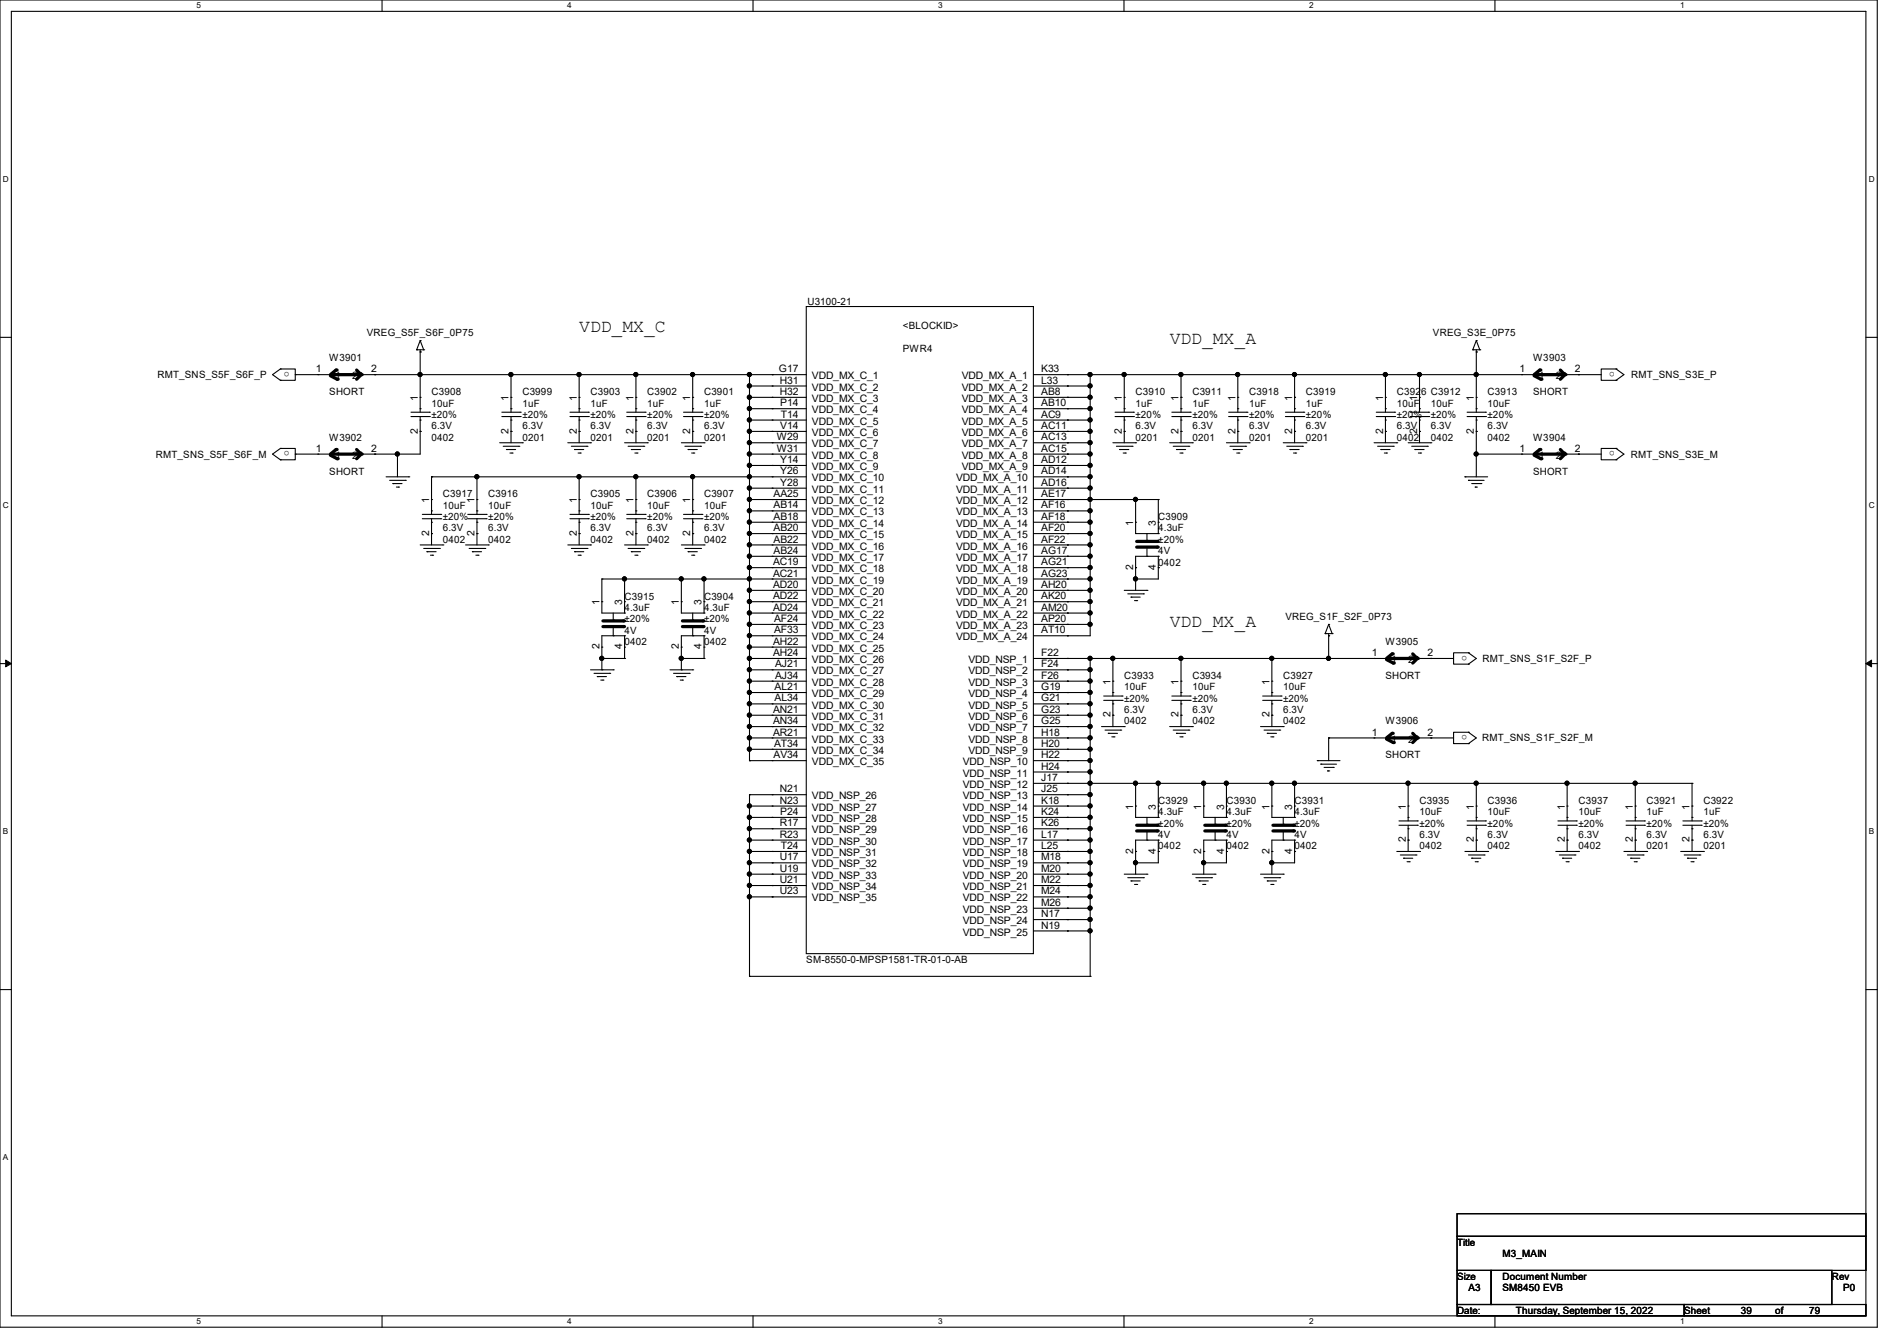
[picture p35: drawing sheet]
<svg xmlns="http://www.w3.org/2000/svg" width="297mm" height="210mm" viewBox="0 0 297 210" stroke-linecap="round" stroke-linejoin="round" font-family="sans-serif">
<defs><g id="words">
<g font-size="2.8">
<text x="90.7" y="52">VDD_MX_C</text>
<text x="183.1" y="53.8">VDD_MX_A</text>
<text x="183.1" y="98.3">VDD_MX_A</text>
</g>
<g font-size="1.6">
<text x="126.4" y="47.8">U3100-21</text>
<text x="57.4" y="52.7">VREG_S5F_S6F_0P75</text>
<text x="141.3" y="51.6">&lt;BLOCKID&gt;</text>
<text x="224.4" y="52.7">VREG_S3E_0P75</text>
<text x="24.6" y="59.2">RMT_SNS_S5F_S6F_P</text>
<text x="45.3" y="58.3" transform="rotate(-180 45.3 58.3)">o</text>
<text x="49.4" y="58.3">1</text>
<text x="51.6" y="56.6">W3901</text>
<text x="52.5" y="59.4">1</text>
<text x="55.1" y="59.4">2</text>
<text x="58.1" y="58.3">2</text>
<text x="122" y="58.3">G17</text>
<text x="127.1" y="59.4">VDD_MX_C_1</text>
<text x="141.3" y="55.1">PWR4</text>
<text x="150.6" y="59.4">VDD_MX_A_1</text>
<text x="163" y="58.3">K33</text>
<text x="237.9" y="58.3">1</text>
<text x="240" y="56.6">W3903</text>
<text x="240.9" y="59.4">1</text>
<text x="243.6" y="59.4">2</text>
<text x="246.6" y="58.3">2</text>
<text x="252.8" y="58.3" transform="rotate(-180 252.8 58.3)">o</text>
<text x="255.4" y="59.2">RMT_SNS_S3E_P</text>
<text x="51.6" y="61.9">SHORT</text>
<text x="65.4" y="62.8" transform="rotate(-90 65.4 62.8)">1</text>
<text x="67.6" y="61.9">C3908</text>
<text x="67.6" y="63.7">10uF</text>
<text x="67.6" y="65.5">±20%</text>
<text x="79.6" y="62.8" transform="rotate(-90 79.6 62.8)">1</text>
<text x="81.8" y="61.9">C3999</text>
<text x="81.8" y="63.7">1uF</text>
<text x="81.8" y="65.5">±20%</text>
<text x="90.3" y="62.8" transform="rotate(-90 90.3 62.8)">1</text>
<text x="92.5" y="61.9">C3903</text>
<text x="92.5" y="63.7">1uF</text>
<text x="92.5" y="65.5">±20%</text>
<text x="99.2" y="62.8" transform="rotate(-90 99.2 62.8)">1</text>
<text x="101.3" y="61.9">C3902</text>
<text x="101.3" y="63.7">1uF</text>
<text x="101.3" y="65.5">±20%</text>
<text x="108.1" y="62.8" transform="rotate(-90 108.1 62.8)">1</text>
<text x="110.2" y="61.9">C3901</text>
<text x="110.2" y="63.7">1uF</text>
<text x="110.2" y="65.5">±20%</text>
<text x="122.1" y="60.1">H31</text>
<text x="122.1" y="61.9">H32</text>
<text x="122.2" y="63.6">P14</text>
<text x="122.3" y="65.4">T14</text>
<text x="127.1" y="61.2">VDD_MX_C_2</text>
<text x="127.1" y="63">VDD_MX_C_3</text>
<text x="127.1" y="64.7">VDD_MX_C_4</text>
<text x="150.6" y="61.2">VDD_MX_A_2</text>
<text x="150.6" y="63">VDD_MX_A_3</text>
<text x="150.6" y="64.7">VDD_MX_A_4</text>
<text x="163" y="60.1">L33</text>
<text x="163" y="61.9">AB8</text>
<text x="163" y="63.6">AB10</text>
<text x="163" y="65.4">AC9</text>
<text x="175.6" y="62.8" transform="rotate(-90 175.6 62.8)">1</text>
<text x="177.8" y="61.9">C3910</text>
<text x="177.8" y="63.7">1uF</text>
<text x="177.8" y="65.5">±20%</text>
<text x="184.5" y="62.8" transform="rotate(-90 184.5 62.8)">1</text>
<text x="186.7" y="61.9">C3911</text>
<text x="186.7" y="63.7">1uF</text>
<text x="186.7" y="65.5">±20%</text>
<text x="193.4" y="62.8" transform="rotate(-90 193.4 62.8)">1</text>
<text x="195.6" y="61.9">C3918</text>
<text x="195.6" y="63.7">1uF</text>
<text x="195.6" y="65.5">±20%</text>
<text x="202.3" y="62.8" transform="rotate(-90 202.3 62.8)">1</text>
<text x="204.5" y="61.9">C3919</text>
<text x="204.5" y="63.7">1uF</text>
<text x="204.5" y="65.5">±20%</text>
<text x="216.5" y="62.8" transform="rotate(-90 216.5 62.8)">1</text>
<text x="218.7" y="61.9">C3926 C3912</text>
<text x="218.7" y="63.7">10uF</text>
<text x="218.7" y="65.5">±20%</text>
<text x="221.9" y="62.8" transform="rotate(-90 221.9 62.8)">1</text>
<text x="224" y="63.7">10uF</text>
<text x="224" y="65.5">±20%</text>
<text x="230.8" y="62.8" transform="rotate(-90 230.8 62.8)">1</text>
<text x="232.9" y="61.9">C3913</text>
<text x="232.9" y="63.7">10uF</text>
<text x="232.9" y="65.5">±20%</text>
<text x="240" y="61.9">SHORT</text>
<text x="24.4" y="71.7">RMT_SNS_S5F_S6F_M</text>
<text x="45.3" y="70.7" transform="rotate(-180 45.3 70.7)">o</text>
<text x="49.4" y="70.7">1</text>
<text x="51.6" y="69">W3902</text>
<text x="52.5" y="71.8">1</text>
<text x="55.1" y="71.8">2</text>
<text x="58.1" y="70.7">2</text>
<text x="65.4" y="67.9" transform="rotate(-90 65.4 67.9)">2</text>
<text x="67.6" y="69">0402</text>
<text x="67.6" y="67.2">6.3V</text>
<text x="79.6" y="67.9" transform="rotate(-90 79.6 67.9)">2</text>
<text x="81.8" y="69">0201</text>
<text x="81.8" y="67.2">6.3V</text>
<text x="90.3" y="67.9" transform="rotate(-90 90.3 67.9)">2</text>
<text x="92.5" y="69">0201</text>
<text x="92.5" y="67.2">6.3V</text>
<text x="99.2" y="67.9" transform="rotate(-90 99.2 67.9)">2</text>
<text x="101.3" y="69">0201</text>
<text x="101.3" y="67.2">6.3V</text>
<text x="108.1" y="67.9" transform="rotate(-90 108.1 67.9)">2</text>
<text x="110.2" y="69">0201</text>
<text x="110.2" y="67.2">6.3V</text>
<text x="121.6" y="69">W29</text>
<text x="121.6" y="70.7">W31</text>
<text x="122.2" y="67.2">V14</text>
<text x="127.1" y="66.5">VDD_MX_C_5</text>
<text x="127.1" y="68.3">VDD_MX_C_6</text>
<text x="127.1" y="70.1">VDD_MX_C_7</text>
<text x="127.1" y="71.8">VDD_MX_C_8</text>
<text x="150.6" y="66.5">VDD_MX_A_5</text>
<text x="150.6" y="68.3">VDD_MX_A_6</text>
<text x="150.6" y="70.1">VDD_MX_A_7</text>
<text x="150.6" y="71.8">VDD_MX_A_8</text>
<text x="163" y="67.2">AC11</text>
<text x="163" y="69">AC13</text>
<text x="163" y="70.7">AC15</text>
<text x="175.6" y="67.9" transform="rotate(-90 175.6 67.9)">2</text>
<text x="177.8" y="69">0201</text>
<text x="177.8" y="67.2">6.3V</text>
<text x="184.5" y="67.9" transform="rotate(-90 184.5 67.9)">2</text>
<text x="186.7" y="69">0201</text>
<text x="186.7" y="67.2">6.3V</text>
<text x="193.4" y="67.9" transform="rotate(-90 193.4 67.9)">2</text>
<text x="195.6" y="69">0201</text>
<text x="195.6" y="67.2">6.3V</text>
<text x="202.3" y="67.9" transform="rotate(-90 202.3 67.9)">2</text>
<text x="204.5" y="69">0201</text>
<text x="204.5" y="67.2">6.3V</text>
<text x="216.5" y="67.9" transform="rotate(-90 216.5 67.9)">2</text>
<text x="218.7" y="69">0402</text>
<text x="218.7" y="67.2">6.3V</text>
<text x="221.9" y="67.9" transform="rotate(-90 221.9 67.9)">2</text>
<text x="224" y="69">0402</text>
<text x="224" y="67.2">6.3V</text>
<text x="230.8" y="67.9" transform="rotate(-90 230.8 67.9)">2</text>
<text x="232.9" y="69">0402</text>
<text x="232.9" y="67.2">6.3V</text>
<text x="237.9" y="70.7">1</text>
<text x="240" y="69">W3904</text>
<text x="240.9" y="71.8">1</text>
<text x="243.6" y="71.8">2</text>
<text x="246.6" y="70.7">2</text>
<text x="252.8" y="70.7" transform="rotate(-180 252.8 70.7)">o</text>
<text x="255.3" y="71.7">RMT_SNS_S3E_M</text>
<text x="51.6" y="74.3">SHORT</text>
<text x="69.3" y="77.9">C3917</text>
<text x="76.5" y="77.9">C3916</text>
<text x="92.5" y="77.9">C3905</text>
<text x="101.3" y="77.9">C3906</text>
<text x="110.2" y="77.9">C3907</text>
<text x="121.1" y="77.9">AA25</text>
<text x="122.2" y="74.3">Y26</text>
<text x="122.2" y="76.1">Y28</text>
<text x="122.2" y="72.5">Y14</text>
<text x="127.1" y="75.4">VDD_MX_C_10</text>
<text x="127.1" y="77.2">VDD_MX_C_11</text>
<text x="127.1" y="73.6">VDD_MX_C_9</text>
<text x="149.7" y="75.4">VDD_MX_A_10</text>
<text x="149.7" y="77.2">VDD_MX_A_11</text>
<text x="150.6" y="73.6">VDD_MX_A_9</text>
<text x="163" y="74.3">AD14</text>
<text x="163" y="76.1">AD16</text>
<text x="163" y="77.9">AE17</text>
<text x="163" y="72.5">AD12</text>
<text x="240" y="74.3">SHORT</text>
<text x="67.2" y="83.9" transform="rotate(-90 67.2 83.9)">2</text>
<text x="67.2" y="78.8" transform="rotate(-90 67.2 78.8)">1</text>
<text x="69.3" y="79.7">10uF</text>
<text x="69.3" y="83.2">6.3V</text>
<text x="69.3" y="81.5">±20%</text>
<text x="74.3" y="83.9" transform="rotate(-90 74.3 83.9)">2</text>
<text x="74.3" y="78.8" transform="rotate(-90 74.3 78.8)">1</text>
<text x="76.5" y="79.7">10uF</text>
<text x="76.5" y="83.2">6.3V</text>
<text x="76.5" y="81.5">±20%</text>
<text x="90.3" y="83.9" transform="rotate(-90 90.3 83.9)">2</text>
<text x="90.3" y="78.8" transform="rotate(-90 90.3 78.8)">1</text>
<text x="92.5" y="79.7">10uF</text>
<text x="92.5" y="83.2">6.3V</text>
<text x="92.5" y="81.5">±20%</text>
<text x="99.2" y="83.9" transform="rotate(-90 99.2 83.9)">2</text>
<text x="99.2" y="78.8" transform="rotate(-90 99.2 78.8)">1</text>
<text x="101.3" y="79.7">10uF</text>
<text x="101.3" y="83.2">6.3V</text>
<text x="101.3" y="81.5">±20%</text>
<text x="108.1" y="83.9" transform="rotate(-90 108.1 83.9)">2</text>
<text x="108.1" y="78.8" transform="rotate(-90 108.1 78.8)">1</text>
<text x="110.2" y="79.7">10uF</text>
<text x="110.2" y="83.2">6.3V</text>
<text x="110.2" y="81.5">±20%</text>
<text x="121.1" y="79.6">AB14</text>
<text x="121.1" y="81.4">AB18</text>
<text x="121.1" y="83.2">AB20</text>
<text x="127.1" y="79">VDD_MX_C_12</text>
<text x="127.1" y="80.7">VDD_MX_C_13</text>
<text x="127.1" y="82.5">VDD_MX_C_14</text>
<text x="149.7" y="79">VDD_MX_A_12</text>
<text x="149.7" y="80.7">VDD_MX_A_13</text>
<text x="149.7" y="82.5">VDD_MX_A_14</text>
<text x="163" y="79.6">AF16</text>
<text x="163" y="81.4">AF18</text>
<text x="163" y="83.2">AF20</text>
<text x="177.4" y="82.3" transform="rotate(-90 177.4 82.3)">1</text>
<text x="181" y="82.3" transform="rotate(-90 181 82.3)">3</text>
<text x="181.4" y="81.5">C3909</text>
<text x="181.4" y="83.2">4.3uF</text>
<text x="69.3" y="85">0402</text>
<text x="76.5" y="85">0402</text>
<text x="92.5" y="85">0402</text>
<text x="101.3" y="85">0402</text>
<text x="110.2" y="85">0402</text>
<text x="121" y="88.5">AC19</text>
<text x="121.1" y="85">AB22</text>
<text x="121.1" y="86.7">AB24</text>
<text x="127.1" y="84.3">VDD_MX_C_15</text>
<text x="127.1" y="86.1">VDD_MX_C_16</text>
<text x="127.1" y="87.8">VDD_MX_C_17</text>
<text x="127.1" y="89.6">VDD_MX_C_18</text>
<text x="149.7" y="84.3">VDD_MX_A_15</text>
<text x="149.7" y="86.1">VDD_MX_A_16</text>
<text x="149.7" y="87.8">VDD_MX_A_17</text>
<text x="149.7" y="89.6">VDD_MX_A_18</text>
<text x="163" y="85">AF22</text>
<text x="163" y="86.7">AG17</text>
<text x="163" y="88.5">AG21</text>
<text x="177.4" y="89.2" transform="rotate(-90 177.4 89.2)">2</text>
<text x="181" y="89.2" transform="rotate(-90 181 89.2)">4</text>
<text x="181.4" y="88.6">0402</text>
<text x="181.4" y="86.8">4V</text>
<text x="181.4" y="85">±20%</text>
<text x="93.9" y="94.8" transform="rotate(-90 93.9 94.8)">1</text>
<text x="97.4" y="94.8" transform="rotate(-90 97.4 94.8)">3</text>
<text x="97.8" y="93.9">C3915</text>
<text x="97.8" y="95.7">4.3uF</text>
<text x="106.3" y="94.8" transform="rotate(-90 106.3 94.8)">1</text>
<text x="109.9" y="94.8" transform="rotate(-90 109.9 94.8)">3</text>
<text x="110.2" y="93.9">C3904</text>
<text x="110.2" y="95.7">4.3uF</text>
<text x="121" y="90.3">AC21</text>
<text x="121" y="92.1">AD20</text>
<text x="121" y="93.9">AD22</text>
<text x="121" y="95.6">AD24</text>
<text x="127.1" y="91.4">VDD_MX_C_19</text>
<text x="127.1" y="93.2">VDD_MX_C_20</text>
<text x="127.1" y="95">VDD_MX_C_21</text>
<text x="149.7" y="91.4">VDD_MX_A_19</text>
<text x="149.7" y="93.2">VDD_MX_A_20</text>
<text x="149.7" y="95">VDD_MX_A_21</text>
<text x="163" y="90.3">AG23</text>
<text x="163" y="92.1">AH20</text>
<text x="163" y="93.9">AK20</text>
<text x="163" y="95.6">AM20</text>
<text x="93.9" y="101.7" transform="rotate(-90 93.9 101.7)">2</text>
<text x="97.4" y="101.7" transform="rotate(-90 97.4 101.7)">4</text>
<text x="97.8" y="101">0402</text>
<text x="97.8" y="99.2">4V</text>
<text x="97.8" y="97.5">±20%</text>
<text x="106.3" y="101.7" transform="rotate(-90 106.3 101.7)">2</text>
<text x="109.9" y="101.7" transform="rotate(-90 109.9 101.7)">4</text>
<text x="110.2" y="101">0402</text>
<text x="110.2" y="99.2">4V</text>
<text x="110.2" y="97.5">±20%</text>
<text x="121" y="101">AH22</text>
<text x="121.2" y="97.4">AF24</text>
<text x="121.2" y="99.2">AF33</text>
<text x="127.1" y="96.7">VDD_MX_C_22</text>
<text x="127.1" y="98.5">VDD_MX_C_23</text>
<text x="127.1" y="100.3">VDD_MX_C_24</text>
<text x="149.7" y="96.7">VDD_MX_A_22</text>
<text x="149.7" y="98.5">VDD_MX_A_23</text>
<text x="149.7" y="100.3">VDD_MX_A_24</text>
<text x="163" y="97.4">AP20</text>
<text x="163" y="99.2">AT10</text>
<text x="201.2" y="97.1">VREG_S1F_S2F_0P73</text>
<text x="216.9" y="101">W3905</text>
<text x="121" y="102.7">AH24</text>
<text x="121.4" y="104.5">AJ21</text>
<text x="121.4" y="106.3">AJ34</text>
<text x="127.1" y="102.1">VDD_MX_C_25</text>
<text x="127.1" y="103.8">VDD_MX_C_26</text>
<text x="127.1" y="105.6">VDD_MX_C_27</text>
<text x="127.1" y="107.4">VDD_MX_C_28</text>
<text x="151.6" y="103.8">VDD_NSP_1</text>
<text x="151.6" y="105.6">VDD_NSP_2</text>
<text x="151.6" y="107.4">VDD_NSP_3</text>
<text x="163" y="102.7">F22</text>
<text x="163" y="104.5">F24</text>
<text x="163" y="106.3">F26</text>
<text x="173.9" y="107.2" transform="rotate(-90 173.9 107.2)">1</text>
<text x="176" y="106.3">C3933</text>
<text x="184.5" y="107.2" transform="rotate(-90 184.5 107.2)">1</text>
<text x="186.7" y="106.3">C3934</text>
<text x="198.8" y="107.2" transform="rotate(-90 198.8 107.2)">1</text>
<text x="200.9" y="106.3">C3927</text>
<text x="214.8" y="102.7">1</text>
<text x="216.9" y="106.3">SHORT</text>
<text x="217.8" y="103.8">1</text>
<text x="220.5" y="103.8">2</text>
<text x="223.5" y="102.7">2</text>
<text x="229.7" y="102.7" transform="rotate(-180 229.7 102.7)">o</text>
<text x="232.1" y="103.7">RMT_SNS_S1F_S2F_P</text>
<text x="121" y="111.6">AN21</text>
<text x="121" y="113.4">AN34</text>
<text x="121.3" y="108.1">AL21</text>
<text x="121.3" y="109.9">AL34</text>
<text x="127.1" y="109.2">VDD_MX_C_29</text>
<text x="127.1" y="111">VDD_MX_C_30</text>
<text x="127.1" y="112.7">VDD_MX_C_31</text>
<text x="151.6" y="109.2">VDD_NSP_4</text>
<text x="151.6" y="111">VDD_NSP_5</text>
<text x="151.6" y="112.7">VDD_NSP_6</text>
<text x="163" y="108.1">G19</text>
<text x="163" y="109.9">G21</text>
<text x="163" y="111.6">G23</text>
<text x="163" y="113.4">G25</text>
<text x="173.9" y="112.3" transform="rotate(-90 173.9 112.3)">2</text>
<text x="176" y="108.1">10uF</text>
<text x="176" y="113.5">0402</text>
<text x="176" y="111.7">6.3V</text>
<text x="176" y="109.9">±20%</text>
<text x="184.5" y="112.3" transform="rotate(-90 184.5 112.3)">2</text>
<text x="186.7" y="108.1">10uF</text>
<text x="186.7" y="113.5">0402</text>
<text x="186.7" y="111.7">6.3V</text>
<text x="186.7" y="109.9">±20%</text>
<text x="198.8" y="112.3" transform="rotate(-90 198.8 112.3)">2</text>
<text x="200.9" y="108.1">10uF</text>
<text x="200.9" y="113.5">0402</text>
<text x="200.9" y="111.7">6.3V</text>
<text x="200.9" y="109.9">±20%</text>
<text x="216.9" y="113.5">W3906</text>
<text x="121" y="115.2">AR21</text>
<text x="121.1" y="118.7">AV34</text>
<text x="121.2" y="117">AT34</text>
<text x="127.1" y="114.5">VDD_MX_C_32</text>
<text x="127.1" y="116.3">VDD_MX_C_33</text>
<text x="127.1" y="118.1">VDD_MX_C_34</text>
<text x="127.1" y="119.8">VDD_MX_C_35</text>
<text x="150.7" y="119.8">VDD_NSP_10</text>
<text x="151.6" y="114.5">VDD_NSP_7</text>
<text x="151.6" y="116.3">VDD_NSP_8</text>
<text x="151.6" y="118.1">VDD_NSP_9</text>
<text x="163" y="118.7">H22</text>
<text x="163" y="115.2">H18</text>
<text x="163" y="117">H20</text>
<text x="214.8" y="115.2">1</text>
<text x="216.9" y="118.8">SHORT</text>
<text x="217.8" y="116.3">1</text>
<text x="220.5" y="116.3">2</text>
<text x="223.5" y="115.2">2</text>
<text x="229.7" y="115.1" transform="rotate(-180 229.7 115.1)">o</text>
<text x="232.1" y="116.1">RMT_SNS_S1F_S2F_M</text>
<text x="122.1" y="124.1">N21</text>
<text x="122.1" y="125.9">N23</text>
<text x="127.1" y="125.2">VDD_NSP_26</text>
<text x="150.7" y="121.6">VDD_NSP_11</text>
<text x="150.7" y="123.4">VDD_NSP_12</text>
<text x="150.7" y="125.2">VDD_NSP_13</text>
<text x="163" y="120.5">H24</text>
<text x="163" y="122.3">J17</text>
<text x="163" y="124.1">J25</text>
<text x="163" y="125.9">K18</text>
<text x="181.4" y="125.9">C3929</text>
<text x="192" y="125.9">C3930</text>
<text x="202.7" y="125.9">C3931</text>
<text x="222.2" y="125.9">C3935</text>
<text x="232.9" y="125.9">C3936</text>
<text x="247.1" y="125.9">C3937</text>
<text x="257.8" y="125.9">C3921</text>
<text x="266.7" y="125.9">C3922</text>
<text x="122.1" y="129.4">R17</text>
<text x="122.1" y="131.2">R23</text>
<text x="122.2" y="127.6">P24</text>
<text x="127.1" y="127">VDD_NSP_27</text>
<text x="127.1" y="128.7">VDD_NSP_28</text>
<text x="127.1" y="130.5">VDD_NSP_29</text>
<text x="150.7" y="127">VDD_NSP_14</text>
<text x="150.7" y="128.7">VDD_NSP_15</text>
<text x="150.7" y="130.5">VDD_NSP_16</text>
<text x="163" y="127.6">K24</text>
<text x="163" y="129.4">K26</text>
<text x="163" y="131.2">L17</text>
<text x="177.4" y="126.8" transform="rotate(-90 177.4 126.8)">1</text>
<text x="181" y="126.8" transform="rotate(-90 181 126.8)">3</text>
<text x="181.4" y="127.7">4.3uF</text>
<text x="181.4" y="131.2">4V</text>
<text x="181.4" y="129.5">±20%</text>
<text x="188.1" y="126.8" transform="rotate(-90 188.1 126.8)">1</text>
<text x="191.6" y="126.8" transform="rotate(-90 191.6 126.8)">3</text>
<text x="192" y="127.7">4.3uF</text>
<text x="192" y="131.2">4V</text>
<text x="192" y="129.5">±20%</text>
<text x="198.8" y="126.8" transform="rotate(-90 198.8 126.8)">1</text>
<text x="202.3" y="126.8" transform="rotate(-90 202.3 126.8)">3</text>
<text x="202.7" y="127.7">4.3uF</text>
<text x="202.7" y="131.2">4V</text>
<text x="202.7" y="129.5">±20%</text>
<text x="220.1" y="131.9" transform="rotate(-90 220.1 131.9)">2</text>
<text x="220.1" y="126.8" transform="rotate(-90 220.1 126.8)">1</text>
<text x="222.2" y="127.7">10uF</text>
<text x="222.2" y="131.2">6.3V</text>
<text x="222.2" y="129.5">±20%</text>
<text x="230.8" y="131.9" transform="rotate(-90 230.8 131.9)">2</text>
<text x="230.8" y="126.8" transform="rotate(-90 230.8 126.8)">1</text>
<text x="232.9" y="127.7">10uF</text>
<text x="232.9" y="131.2">6.3V</text>
<text x="232.9" y="129.5">±20%</text>
<text x="245" y="131.9" transform="rotate(-90 245 131.9)">2</text>
<text x="245" y="126.8" transform="rotate(-90 245 126.8)">1</text>
<text x="247.1" y="127.7">10uF</text>
<text x="247.1" y="131.2">6.3V</text>
<text x="247.1" y="129.5">±20%</text>
<text x="255.7" y="131.9" transform="rotate(-90 255.7 131.9)">2</text>
<text x="255.7" y="126.8" transform="rotate(-90 255.7 126.8)">1</text>
<text x="257.8" y="127.7">1uF</text>
<text x="257.8" y="131.2">6.3V</text>
<text x="257.8" y="129.5">±20%</text>
<text x="264.5" y="131.9" transform="rotate(-90 264.5 131.9)">2</text>
<text x="264.5" y="126.8" transform="rotate(-90 264.5 126.8)">1</text>
<text x="266.7" y="127.7">1uF</text>
<text x="266.7" y="131.2">6.3V</text>
<text x="266.7" y="129.5">±20%</text>
<text x="122.1" y="134.8">U17</text>
<text x="122.1" y="136.5">U19</text>
<text x="122.3" y="133">T24</text>
<text x="127.1" y="132.3">VDD_NSP_30</text>
<text x="127.1" y="134.1">VDD_NSP_31</text>
<text x="127.1" y="135.9">VDD_NSP_32</text>
<text x="127.1" y="137.6">VDD_NSP_33</text>
<text x="150.7" y="132.3">VDD_NSP_17</text>
<text x="150.7" y="134.1">VDD_NSP_18</text>
<text x="150.7" y="135.9">VDD_NSP_19</text>
<text x="150.7" y="137.6">VDD_NSP_20</text>
<text x="163" y="133">L25</text>
<text x="163" y="134.8">M18</text>
<text x="163" y="136.5">M20</text>
<text x="177.4" y="133.7" transform="rotate(-90 177.4 133.7)">2</text>
<text x="181" y="133.7" transform="rotate(-90 181 133.7)">4</text>
<text x="181.4" y="133">0402</text>
<text x="188.1" y="133.7" transform="rotate(-90 188.1 133.7)">2</text>
<text x="191.6" y="133.7" transform="rotate(-90 191.6 133.7)">4</text>
<text x="192" y="133">0402</text>
<text x="198.8" y="133.7" transform="rotate(-90 198.8 133.7)">2</text>
<text x="202.3" y="133.7" transform="rotate(-90 202.3 133.7)">4</text>
<text x="202.7" y="133">0402</text>
<text x="222.2" y="133">0402</text>
<text x="232.9" y="133">0402</text>
<text x="247.1" y="133">0402</text>
<text x="257.8" y="133">0201</text>
<text x="266.7" y="133">0201</text>
<text x="122.1" y="138.3">U21</text>
<text x="122.1" y="140.1">U23</text>
<text x="127.1" y="139.4">VDD_NSP_34</text>
<text x="127.1" y="141.2">VDD_NSP_35</text>
<text x="150.7" y="139.4">VDD_NSP_21</text>
<text x="150.7" y="141.2">VDD_NSP_22</text>
<text x="150.7" y="143">VDD_NSP_23</text>
<text x="163" y="138.3">M22</text>
<text x="163" y="140.1">M24</text>
<text x="163" y="141.9">M26</text>
<text x="163" y="143.6">N17</text>
<text x="150.7" y="144.7">VDD_NSP_24</text>
<text x="150.7" y="146.5">VDD_NSP_25</text>
<text x="163" y="145.4">N19</text>
<text x="126.2" y="150.8">SM-8550-0-MPSP1581-TR-01-0-AB</text>
<text x="228.1" y="195.1">Title</text>
<text x="235.2" y="196.8">M3_MAIN</text>
<text x="228.1" y="200.4">Size</text>
<text x="229.9" y="202.2">A3</text>
<text x="235.2" y="200.4">Document Number</text>
<text x="235.2" y="202.2">SM8450 EVB</text>
<text x="286.8" y="200.4">Rev</text>
<text x="288.6" y="202.2">P0</text>
<text x="228.1" y="205.7">Date:</text>
<text x="237.4" y="205.7">Thursday, September 15, 2022</text>
<text x="263.7" y="205.7">Sheet</text>
<text x="272.6" y="205.7">39</text>
<text x="277.9" y="205.7">of</text>
<text x="283.2" y="205.7">79</text>
</g>
<g font-size="1.3">
<text x="30.8" y="1.3">5</text>
<text x="88.8" y="1.3">4</text>
<text x="146.9" y="1.3">3</text>
<text x="205" y="1.3">2</text>
<text x="263.1" y="1.3">1</text>
<text x=".5" y="28.4">D</text>
<text x="292.6" y="28.4">D</text>
<text x=".5" y="79.5">C</text>
<text x="292.6" y="79.5">C</text>
<text x=".5" y="130.6">B</text>
<text x="292.6" y="130.6">B</text>
<text x=".5" y="181.7">A</text>
<text x="30.8" y="207.4">5</text>
<text x="88.8" y="207.4">4</text>
<text x="146.9" y="207.4">3</text>
<text x="205" y="207.4">2</text>
<text x="263.1" y="207.4">1</text>
</g>
</g></defs>
<path d="M0 0h293.9v207.9h-293.9zM1.8 1.8h290.3v204.3h-290.3z" fill="none" stroke="#000" stroke-width=".17"/>
<g fill="#fff">
<path d="M30.8 .2h.7v1.4h-.7z"/>
<path d="M30.8 206.2h.7v1.4h-.7z"/>
</g>
<path d="M59.8 0v1.8M59.8 206.1v1.8" fill="none" stroke="#000" stroke-width=".17"/>
<g fill="#fff">
<path d="M88.8 .2h.7v1.4h-.7z"/>
<path d="M88.8 206.2h.7v1.4h-.7z"/>
</g>
<path d="M117.9 0v1.8M117.9 206.1v1.8" fill="none" stroke="#000" stroke-width=".17"/>
<g fill="#fff">
<path d="M146.9 .2h.7v1.4h-.7z"/>
<path d="M146.9 206.2h.7v1.4h-.7z"/>
</g>
<path d="M176 0v1.8M176 206.1v1.8" fill="none" stroke="#000" stroke-width=".17"/>
<g fill="#fff">
<path d="M205 .2h.7v1.4h-.7z"/>
<path d="M205 206.2h.7v1.4h-.7z"/>
</g>
<path d="M234.1 0v1.8M234.1 206.1v1.8" fill="none" stroke="#000" stroke-width=".17"/>
<g fill="#fff">
<path d="M263.1 .2h.6v1.4h-.6z"/>
<path d="M263.1 206.2h.6v1.4h-.6z"/>
<path d="M.5 27.3h.9v1.4h-.9z"/>
<path d="M292.6 27.3h.9v1.4h-.9z"/>
<path d="M.5 78.4h.9v1.4h-.9z"/>
<path d="M292.6 78.4h.9v1.4h-.9z"/>
</g>
<path d="M0 52.8h1.8M292.1 52.8h1.8" fill="none" stroke="#000" stroke-width=".17"/>
<g fill="#fff">
<path d="M.5 129.5h.8v1.4h-.8z"/>
<path d="M292.6 129.5h.8v1.4h-.8z"/>
</g>
<path d="M0 103.9h1.8M292.1 103.9h1.8" fill="none" stroke="#000" stroke-width=".17"/>
<path d="M.9 103.4l.9 .5-.9 .5zM292.1 103.9l.9-.5v1z" fill="#000" stroke="#000" stroke-width=".16"/>
<path d="M.5 180.5h.8v1.4h-.8z" fill="#fff"/>
<g fill="none" stroke="#000" stroke-width=".17">
<path d="M43.9 59.6h.1M43.9 57.8h.1M43.9 57.8h2.3v1.8h-2.3M43.9 57.8l-1.2 .9 1.2 .9M46.2 58.7h.1M46.2 58.7h5.4M49.8 58.7h.1M56.9 58.7h69.3M58.7 58.7h.1M65.2 54.8h.1M65.2 54.8h1.1M65.8 55.1h.1"/>
<path d="M65.8 53.3h.1M65.8 58.7h.1M65.8 54.8v9.8M65.8 53.3l.5 1.5M65.8 53.3l-.6 1.5M66.3 54.8h.1M80 58.7h.1M80 58.7v5.9M90.7 58.7h.1M90.7 58.7v5.9M99.6 58.7h.1M99.6 58.7v5.9"/>
<path d="M108.5 58.7h.1M108.5 58.7v5.9M117.3 58.7h.1M117.3 58.7v60.4M120.9 58.7h.1M126.2 48h35.6v101.4h-35.6zM161.8 58.7h78.2M167.1 58.7h.1M170.7 58.7h.1M170.7 58.7v40.9h-8.9M176 58.7h.1M176 58.7v5.9"/>
<path d="M184.9 58.7h.1M184.9 58.7v5.9M193.8 58.7h.1M193.8 58.7v5.9M202.7 58.7h.1M202.7 58.7v5.9M216.9 58.7h.1M216.9 58.7v5.9M222.2 58.7h.1M222.2 58.7v5.9M230.6 54.8h.1M230.6 54.8h1.1"/>
<path d="M231.1 55.1h.1M231.1 53.3h.1M231.1 58.7h.1M231.1 54.8v9.8M231.1 53.3l-.5 1.5M231.1 53.3l.6 1.5M231.7 54.8h.1M238.3 58.7h.1M245.4 58.7h5.3M247.1 58.7h.1M253 59.6h.1M253 57.8h.1"/>
<path d="M253 57.8h-2.3v1.8h2.3M253 57.8l1.3 .9-1.3 .9M43.9 72h.1M43.9 70.2h.1M43.9 70.2h2.3v1.8h-2.3M43.9 70.2l-1.2 .9 1.2 .9M46.2 71.1h.1M46.2 71.1h5.4M49.8 71.1h.1M58.7 71.1h.1M60.5 74.7h3.5M61 75.2h2.5"/>
<path d="M61.5 75.7h.1M61.5 75.7h1.4M62.1 76.3h.3M62.2 71.1h.1M62.2 71.1v3.6M62.4 76.3h.1M63.5 75.2h.1M64 74.7h.1M64.3 64.6h2.9M64.3 65.2h2.9M65.8 64h.1M65.8 65.8h.1"/>
<path d="M65.8 62.2h.1M65.8 67.6h.1M65.8 65.2v5.9h-8.9M67.2 64.6h.1M67.2 65.2h.1M67.6 78.2h.1M67.6 74.7h.1M67.6 74.7h58.6M67.6 74.7v5.9M74.7 78.2h.1M74.7 74.7h.1M74.7 74.7v5.9"/>
<path d="M78.2 69.3h3.6M78.6 64.6h2.8M78.6 65.2h2.8M78.8 69.9h2.4M79.3 70.4h.1M79.3 70.4h1.4M79.8 71h.4M80 64h.1M80 65.8h.1M80 62.2h.1M80 67.6h.1M80 65.2v4.1"/>
<path d="M80.2 71h.1M81.2 69.9h.1M81.4 64.6h.1M81.4 65.2h.1M81.8 69.3h.1M88.9 69.3h3.6M89.2 64.6h2.9M89.2 65.2h2.9M89.5 69.9h2.4M90 70.4h.1M90 70.4h1.4M90.5 71h.3"/>
<path d="M90.7 64h.1M90.7 65.8h.1M90.7 62.2h.1M90.7 67.6h.1M90.7 78.2h.1M90.7 74.7h.1M90.7 65.2v4.1M90.7 74.7v5.9M90.8 71h.1M91.9 69.9h.1M92.1 64.6h.1M92.1 65.2h.1"/>
<path d="M92.5 69.3h.1M97.8 69.3h3.5M98.1 64.6h2.9M98.1 65.2h2.9M98.3 69.9h2.5M98.8 70.4h.1M98.8 70.4h1.5M99.4 71h.3M99.6 78.2h.1M99.6 64h.1M99.6 65.8h.1M99.6 62.2h.1"/>
<path d="M99.6 67.6h.1M99.6 74.7h.1M99.6 65.2v4.1M99.6 74.7v5.9M99.7 71h.1M100.8 69.9h.1M101 64.6h.1M101 65.2h.1M101.3 69.3h.1M106.7 69.3h3.5M107 64.6h2.9M107 65.2h2.9"/>
<path d="M107.2 69.9h2.5M107.7 70.4h.1M107.7 70.4h1.5M108.3 71h.3M108.5 78.2h.1M108.5 64h.1M108.5 65.8h.1M108.5 62.2h.1M108.5 67.6h.1M108.5 74.7h.1M108.5 65.2v4.1M108.5 74.7v5.9"/>
<path d="M108.6 71h.1M109.7 69.9h.1M109.9 64.6h.1M109.9 65.2h.1M110.2 69.3h.1M117.3 60.5h.1M117.3 62.2h.1M117.3 64h.1M117.3 65.8h.1M117.3 67.6h.1M117.3 69.3h.1M117.3 71.1h.1"/>
<path d="M117.3 72.9h.1M117.3 74.7h.1M117.3 76.5h.1M117.3 78.2h.1M117.3 69.3h8.9M117.3 71.1h8.9M117.3 76.5h8.9M117.3 78.2h8.9M117.3 60.5h8.9M117.3 62.2h8.9M117.3 64h8.9M117.3 65.8h8.9"/>
<path d="M117.3 67.6h8.9M117.3 72.9h8.9M120.9 74.7h.1M120.9 76.5h.1M120.9 78.2h.1M120.9 60.5h.1M120.9 62.2h.1M120.9 64h.1M120.9 65.8h.1M120.9 67.6h.1M120.9 69.3h.1M120.9 71.1h.1"/>
<path d="M120.9 72.9h.1M161.8 69.3h8.9M161.8 74.7h8.9M161.8 71.1h8.9M161.8 76.5h8.9M161.8 78.2h19.6M161.8 60.5h8.9M161.8 62.2h8.9M161.8 64h8.9M161.8 65.8h8.9M161.8 67.6h8.9M161.8 72.9h8.9"/>
<path d="M167.1 74.7h.1M167.1 76.5h.1M167.1 78.2h.1M167.1 60.5h.1M167.1 62.2h.1M167.1 64h.1M167.1 65.8h.1M167.1 67.6h.1M167.1 69.3h.1M167.1 71.1h.1M167.1 72.9h.1M170.7 60.5h.1"/>
<path d="M170.7 62.2h.1M170.7 64h.1M170.7 65.8h.1M170.7 67.6h.1M170.7 69.3h.1M170.7 71.1h.1M170.7 72.9h.1M170.7 74.7h.1M170.7 76.5h.1M170.7 78.2h.1M174.2 69.3h3.6M174.6 64.6h2.9"/>
<path d="M174.6 65.2h2.9M174.8 69.9h2.4M175.3 70.4h.1M175.3 70.4h1.4M175.9 71h.3M176 64h.1M176 65.8h.1M176 62.2h.1M176 67.6h.1M176 65.2v4.1M176.2 71h.1M177.2 69.9h.1"/>
<path d="M177.5 64.6h.1M177.5 65.2h.1M177.8 69.3h.1M177.8 78.2h.1M177.8 78.2v5.4h3.6M181.4 78.2h.1M181.4 78.2v5.4M183.1 69.3h3.6M183.5 64.6h2.9M183.5 65.2h2.9M183.7 69.9h2.4M184.2 70.4h.1"/>
<path d="M184.2 70.4h1.4M184.7 71h.4M184.9 64h.1M184.9 65.8h.1M184.9 62.2h.1M184.9 67.6h.1M184.9 65.2v4.1M185.1 71h.1M186.1 69.9h.1M186.4 64.6h.1M186.4 65.2h.1M186.7 69.3h.1"/>
<path d="M192 69.3h3.6M192.4 64.6h2.8M192.4 65.2h2.8M192.6 69.9h2.4M193.1 70.4h.1M193.1 70.4h1.4M193.6 71h.4M193.8 64h.1M193.8 65.8h.1M193.8 62.2h.1M193.8 67.6h.1M193.8 65.2v4.1"/>
<path d="M194 71h.1M195 69.9h.1M195.2 64.6h.1M195.2 65.2h.1M195.6 69.3h.1M200.9 69.3h3.6M201.3 64.6h2.8M201.3 65.2h2.8M201.5 69.9h2.4M202 70.4h.1M202 70.4h1.4M202.5 71h.4"/>
<path d="M202.7 64h.1M202.7 65.8h.1M202.7 62.2h.1M202.7 67.6h.1M202.7 65.2v4.1M202.9 71h.1M203.9 69.9h.1M204.1 64.6h.1M204.1 65.2h.1M204.5 69.3h.1M215.1 69.3h3.6M215.5 64.6h2.9"/>
<path d="M215.5 65.2h2.9M215.7 69.9h2.4M216.2 70.4h.1M216.2 70.4h1.4M216.7 71h.4M216.9 64h.1M216.9 65.8h.1M216.9 62.2h.1M216.9 67.6h.1M216.9 65.2v4.1M217.1 71h.1M218.1 69.9h.1"/>
<path d="M218.4 64.6h.1M218.4 65.2h.1M218.7 69.3h.1M220.5 69.3h3.5M220.8 64.6h2.9M220.8 65.2h2.9M221 69.9h2.5M221.5 70.4h.1M221.5 70.4h1.5M222.1 71h.3M222.2 64h.1M222.2 65.8h.1"/>
<path d="M222.2 62.2h.1M222.2 67.6h.1M222.2 65.2v4.1M222.4 71h.1M223.5 69.9h.1M223.7 64.6h.1M223.7 65.2h.1M224 69.3h.1M229.4 74.7h.1M229.4 74.7h3.5M229.7 64.6h2.9M229.7 65.2h2.9"/>
<path d="M229.9 75.2h.1M229.9 75.2h2.5M230.4 75.7h1.5M231 76.3h.1M231 76.3h.3M231.1 64h.1M231.1 65.8h.1M231.1 62.2h.1M231.1 67.6h.1M231.1 71.1h.1M231.1 65.2v9.5M231.1 71.1h8.9"/>
<path d="M231.9 75.7h.1M232.6 64.6h.1M232.6 65.2h.1M238.3 71.1h.1M245.4 71.1h5.3M247.1 71.1h.1M253 72h.1M253 70.2h.1M253 70.2h-2.3v1.8h2.3M253 70.2l1.3 .9-1.3 .9M65.8 85.3h3.5M66.1 80.6h2.9"/>
<path d="M66.1 81.2h2.9M66.3 85.9h2.5M66.8 86.4h.1M66.8 86.4h1.5M67.4 87h.3M67.6 80h.1M67.6 81.8h.1M67.6 83.6h.1M67.6 81.2v4.1M67.7 87h.1M68.8 85.9h.1M69 80.6h.1"/>
<path d="M69 81.2h.1M69.3 85.3h.1M72.9 85.3h3.6M73.2 80.6h2.9M73.2 81.2h2.9M73.4 85.9h2.5M74 86.4h.1M74 86.4h1.4M74.5 87h.3M74.7 80h.1M74.7 81.8h.1M74.7 83.6h.1"/>
<path d="M74.7 81.2v4.1M74.8 87h.1M75.9 85.9h.1M76.1 80.6h.1M76.1 81.2h.1M76.5 85.3h.1M88.9 85.3h3.6M89.2 80.6h2.9M89.2 81.2h2.9M89.5 85.9h2.4M90 86.4h.1M90 86.4h1.4"/>
<path d="M90.5 87h.3M90.7 80h.1M90.7 81.8h.1M90.7 83.6h.1M90.7 81.2v4.1M90.8 87h.1M91.9 85.9h.1M92.1 80.6h.1M92.1 81.2h.1M92.5 85.3h.1M94.2 94.2h.1M94.2 90.7h.1"/>
<path d="M94.2 90.7h32M94.2 90.7v5.3h3.6M96 97.1h.1M96 99.6h.1M96 96v1.1M96 98.3v1.3M97.8 99.6h.1M97.8 96h.1M97.8 94.2h.1M97.8 90.7h.1M97.8 85.3h3.5M97.8 99.6h-3.6v5.3"/>
<path d="M97.8 90.7v5.3M97.8 99.6v3.5M98.1 80.6h2.9M98.1 81.2h2.9M98.3 85.9h2.5M98.8 86.4h.1M98.8 86.4h1.5M99.4 87h.3M99.6 80h.1M99.6 81.8h.1M99.6 83.6h.1M99.6 81.2v4.1"/>
<path d="M99.7 87h.1M100.8 85.9h.1M101 80.6h.1M101 81.2h.1M101.3 85.3h.1M106.7 94.2h.1M106.7 90.7h.1M106.7 85.3h3.5M106.7 90.7v5.3h3.5M107 80.6h2.9M107 81.2h2.9M107.2 85.9h2.5"/>
<path d="M107.7 86.4h.1M107.7 86.4h1.5M108.3 87h.3M108.5 80h.1M108.5 81.8h.1M108.5 83.6h.1M108.5 97.1h.1M108.5 99.6h.1M108.5 81.2v4.1M108.5 96v1.1M108.5 98.3v1.3M108.6 87h.1"/>
<path d="M109.7 85.9h.1M109.9 80.6h.1M109.9 81.2h.1M110.2 85.3h.1M110.2 99.6h.1M110.2 96h.1M110.2 94.2h.1M110.2 90.7h.1M110.2 99.6h-3.5v5.3M110.2 90.7v5.3M110.2 99.6v3.5M117.3 80h.1"/>
<path d="M117.3 81.8h.1M117.3 83.6h.1M117.3 85.3h.1M117.3 87.1h.1M117.3 88.9h.1M117.3 90.7h.1M117.3 92.5h.1M117.3 94.2h.1M117.3 96h.1M117.3 97.8h.1M117.3 99.6h.1M117.3 85.3h8.9"/>
<path d="M117.3 92.5h8.9M117.3 80h8.9M117.3 81.8h8.9M117.3 83.6h8.9M117.3 87.1h8.9M117.3 88.9h8.9M117.3 94.2h8.9M117.3 96h8.9M117.3 97.8h8.9M117.3 99.6h8.9M120.9 80h.1M120.9 81.8h.1"/>
<path d="M120.9 83.6h.1M120.9 85.3h.1M120.9 87.1h.1M120.9 88.9h.1M120.9 90.7h.1M120.9 92.5h.1M120.9 94.2h.1M120.9 96h.1M120.9 97.8h.1M120.9 99.6h.1M161.8 85.3h8.9M161.8 92.5h8.9"/>
<path d="M161.8 80h8.9M161.8 81.8h8.9M161.8 83.6h8.9M161.8 87.1h8.9M161.8 88.9h8.9M161.8 90.7h8.9M161.8 94.2h8.9M161.8 96h8.9M161.8 97.8h8.9M167.1 80h.1M167.1 81.8h.1M167.1 83.6h.1"/>
<path d="M167.1 85.3h.1M167.1 87.1h.1M167.1 88.9h.1M167.1 90.7h.1M167.1 92.5h.1M167.1 94.2h.1M167.1 96h.1M167.1 97.8h.1M167.1 99.6h.1M170.7 81.8h.1M170.7 83.6h.1M170.7 85.3h.1"/>
<path d="M170.7 87.1h.1M170.7 88.9h.1M170.7 90.7h.1M170.7 92.5h.1M170.7 94.2h.1M170.7 96h.1M170.7 97.8h.1M170.7 80h.1M176 92.5h3.6M176.6 93h2.4M177.1 93.5h.1M177.1 93.5h1.4"/>
<path d="M177.6 94.1h.4M177.8 81.8h.1M177.8 88.9h.1M177.8 90.7h.1M178 94.1h.1M179 93h.1M179.6 92.5h.1M179.6 84.6h.1M179.6 87.1h.1M179.6 83.6v1M179.6 85.9v1.2M181.4 87.1h.1"/>
<path d="M181.4 83.6h.1M181.4 81.8h.1M181.4 88.9h.1M181.4 87.1h-3.6v5.4M181.4 87.1v3.6h-3.6M207.5 99.2h.1M207.5 99.2h1.1M208 99.6h.1M208 97.8h.1M208 99.2v3.9M208 97.8l-.5 1.4M208 97.8l.6 1.4"/>
<path d="M208.6 99.2h.1M92.5 104.9h3.5M93 105.5h2.5M93.5 106h.1M93.5 106h1.5M94.1 106.5h.3M94.2 101.3h.1M94.2 103.1h.1M94.2 104.9h.1M94.2 103.1h3.6M94.4 106.5h.1M95.5 105.5h.1"/>
<path d="M96 104.9h.1M97.8 101.3h.1M97.8 103.1h.1M104.9 104.9h3.6M105.5 105.5h2.4M106 106h.1M106 106h1.4M106.5 106.5h.3M106.7 101.3h.1M106.7 103.1h.1M106.7 104.9h.1M106.7 103.1h3.5"/>
<path d="M106.8 106.5h.1M107.9 105.5h.1M108.5 104.9h.1M110.2 101.3h.1M110.2 103.1h.1M117.3 101.3h.1M117.3 103.1h.1M117.3 104.9h.1M117.3 106.7h.1M117.3 108.5h.1M117.3 110.2h.1M117.3 112h.1"/>
<path d="M117.3 113.8h.1M117.3 115.6h.1M117.3 117.3h.1M117.3 119.1h.1M117.3 104.9h8.9M117.3 113.8h8.9M117.3 119.1h8.9M117.3 115.6h8.9M117.3 103.1h8.9M117.3 106.7h8.9M117.3 108.5h8.9M117.3 110.2h8.9"/>
<path d="M117.3 112h8.9M117.3 117.3h8.9M117.3 101.3h8.9M120.9 101.3h.1M120.9 103.1h.1M120.9 104.9h.1M120.9 106.7h.1M120.9 108.5h.1M120.9 110.2h.1M120.9 112h.1M120.9 113.8h.1M120.9 115.6h.1"/>
<path d="M120.9 117.3h.1M120.9 119.1h.1M161.8 104.9h8.9M161.8 113.8h8.9M161.8 119.1h8.9M161.8 115.6h8.9M161.8 103.1h55.1M161.8 106.7h8.9M161.8 108.5h8.9M161.8 110.2h8.9M161.8 112h8.9M161.8 117.3h8.9"/>
<path d="M167.1 103.1h.1M167.1 119.1h.1M167.1 104.9h.1M167.1 106.7h.1M167.1 108.5h.1M167.1 110.2h.1M167.1 112h.1M167.1 113.8h.1M167.1 115.6h.1M167.1 117.3h.1M170.7 103.1h.1M170.7 104.9h.1"/>
<path d="M170.7 106.7h.1M170.7 108.5h.1M170.7 110.2h.1M170.7 112h.1M170.7 113.8h.1M170.7 115.6h.1M170.7 117.3h.1M170.7 119.1h.1M170.7 103.1v49.8M172.5 113.8h3.5M172.8 109h2.9M172.8 109.7h2.9"/>
<path d="M173 114.3h2.5M173.5 114.9h.1M173.5 114.9h1.5M174.1 115.4h.3M174.2 108.5h.1M174.2 110.2h.1M174.2 106.7h.1M174.2 112h.1M174.2 103.1h.1M174.2 103.1v5.9M174.2 109.7v4.1M174.4 115.4h.1"/>
<path d="M175.5 114.3h.1M175.7 109h.1M175.7 109.7h.1M176 113.8h.1M183.1 113.8h3.6M183.5 109h2.9M183.5 109.7h2.9M183.7 114.3h2.4M184.2 114.9h.1M184.2 114.9h1.4M184.7 115.4h.4M184.9 108.5h.1"/>
<path d="M184.9 110.2h.1M184.9 106.7h.1M184.9 112h.1M184.9 103.1h.1M184.9 103.1v5.9M184.9 109.7v4.1M185.1 115.4h.1M186.1 114.3h.1M186.4 109h.1M186.4 109.7h.1M186.7 113.8h.1M197.4 113.8h3.5"/>
<path d="M197.7 109h2.9M197.7 109.7h2.9M197.9 114.3h2.5M198.4 114.9h.1M198.4 114.9h1.5M199 115.4h.3M199.1 108.5h.1M199.1 110.2h.1M199.1 106.7h.1M199.1 112h.1M199.1 103.1h.1M199.1 103.1v5.9"/>
<path d="M199.1 109.7v4.1M199.3 115.4h.1M200.4 114.3h.1M200.6 109h.1M200.6 109.7h.1M200.9 113.8h.1M206.2 119.1h.1M206.2 119.1h3.6M206.8 119.7h.1M206.8 119.7h2.5M208 103.1h.1M208 115.6h.1"/>
<path d="M208 115.6v3.5M208 115.6h8.9M215.1 115.6h.1M215.1 103.1h.1M222.2 115.6h5.4M222.2 103.1h5.4M224 115.6h.1M224 103.1h.1M229.9 104h.1M229.9 102.2h.1M229.9 102.2h-2.3v1.8h2.3M229.9 116.5h.1"/>
<path d="M229.9 114.7h.1M229.9 114.7h-2.3v1.8h2.3M229.9 102.2l1.2 .9-1.2 .9M229.9 114.7l1.2 .9-1.2 .9M117.3 133.3h.1M117.3 124.5h.1M117.3 126.2h.1M117.3 128h.1M117.3 129.8h.1M117.3 131.6h.1M117.3 135.1h.1M117.3 136.9h.1"/>
<path d="M117.3 138.7h.1M117.3 133.3h8.9M117.3 136.9h8.9M117.3 131.6h8.9M117.3 128h8.9M117.3 124.5h8.9M117.3 126.2h8.9M117.3 129.8h8.9M117.3 135.1h8.9M117.3 138.7h8.9M117.3 124.5v28.4M120.9 124.5h.1"/>
<path d="M120.9 126.2h.1M120.9 128h.1M120.9 129.8h.1M120.9 131.6h.1M120.9 133.3h.1M120.9 135.1h.1M120.9 136.9h.1M120.9 138.7h.1M161.8 133.3h8.9M161.8 136.9h8.9M161.8 131.6h8.9M161.8 128h8.9"/>
<path d="M161.8 120.9h8.9M161.8 122.7h103.1M161.8 124.5h8.9M161.8 126.2h8.9M161.8 129.8h8.9M161.8 135.1h8.9M161.8 138.7h8.9M167.1 120.9h.1M167.1 122.7h.1M167.1 124.5h.1M167.1 126.2h.1M167.1 128h.1"/>
<path d="M167.1 129.8h.1M167.1 131.6h.1M167.1 133.3h.1M167.1 135.1h.1M167.1 136.9h.1M167.1 138.7h.1M170.7 120.9h.1M170.7 122.7h.1M170.7 124.5h.1M170.7 126.2h.1M170.7 128h.1M170.7 129.8h.1"/>
<path d="M170.7 131.6h.1M170.7 133.3h.1M170.7 135.1h.1M170.7 136.9h.1M170.7 138.7h.1M176 136.9h3.6M176.6 137.5h2.4M177.1 138h.1M177.1 138h1.4M177.6 138.5h.4M177.8 126.2h.1M177.8 133.3h.1"/>
<path d="M177.8 122.7h.1M177.8 135.1h.1M177.8 122.7v5.3h3.6M178 138.5h.1M179 137.5h.1M179.6 136.9h.1M179.6 129.1h.1M179.6 131.6h.1M179.6 128v1.1M179.6 130.3v1.3M181.4 131.6h.1M181.4 128h.1"/>
<path d="M181.4 126.2h.1M181.4 133.3h.1M181.4 122.7h.1M181.4 131.6h-3.6v5.3M181.4 131.6v3.5h-3.6M181.4 122.7v5.3M186.7 136.9h3.5M187.2 137.5h2.5M187.7 138h.1M187.7 138h1.5M188.3 138.5h.3M188.5 126.2h.1"/>
<path d="M188.5 133.3h.1M188.5 122.7h.1M188.5 135.1h.1M188.5 122.7v5.3h3.5M188.6 138.5h.1M189.7 137.5h.1M190.2 136.9h.1M190.2 129.1h.1M190.2 131.6h.1M190.2 128v1.1M190.2 130.3v1.3M192 131.6h.1"/>
<path d="M192 128h.1M192 126.2h.1M192 133.3h.1M192 122.7h.1M192 131.6h-3.5v5.3M192 131.6v3.5h-3.5M192 122.7v5.3M197.4 136.9h3.5M197.9 137.5h2.5M198.4 138h.1M198.4 138h1.5M199 138.5h.3"/>
<path d="M199.1 126.2h.1M199.1 133.3h.1M199.1 122.7h.1M199.1 135.1h.1M199.1 122.7v5.3h3.6M199.3 138.5h.1M200.4 137.5h.1M200.9 136.9h.1M200.9 129.1h.1M200.9 131.6h.1M200.9 128v1.1M200.9 130.3v1.3"/>
<path d="M202.7 131.6h.1M202.7 128h.1M202.7 126.2h.1M202.7 133.3h.1M202.7 122.7h.1M202.7 131.6h-3.6v5.3M202.7 122.7v5.3M202.7 131.6v3.5h-3.6M207.3 120.2h1.4M207.9 120.7h.1M207.9 120.7h.3M208.7 120.2h.1"/>
<path d="M218.7 133.3h3.5M219 128.6h2.9M219 129.2h2.9M219.2 133.9h2.5M219.8 134.4h.1M219.8 134.4h1.4M220.3 135h.3M220.5 128h.1M220.5 129.8h.1M220.5 126.2h.1M220.5 131.6h.1M220.5 122.7h.1"/>
<path d="M220.5 122.7v5.9M220.5 129.2v4.1M220.6 135h.1M221.7 133.9h.1M221.9 128.6h.1M221.9 129.2h.1M222.2 133.3h.1M229.4 133.3h3.5M229.7 128.6h2.9M229.7 129.2h2.9M229.9 133.9h2.5M230.4 134.4h.1"/>
<path d="M230.4 134.4h1.5M231 135h.3M231.1 128h.1M231.1 129.8h.1M231.1 126.2h.1M231.1 131.6h.1M231.1 122.7h.1M231.1 122.7v5.9M231.1 129.2v4.1M231.3 135h.1M232.4 133.9h.1M232.6 128.6h.1"/>
<path d="M232.6 129.2h.1M232.9 133.3h.1M243.6 133.3h3.5M243.9 128.6h2.9M243.9 129.2h2.9M244.1 133.9h2.5M244.6 134.4h.1M244.6 134.4h1.5M245.2 135h.3M245.4 128h.1M245.4 129.8h.1M245.4 126.2h.1"/>
<path d="M245.4 131.6h.1M245.4 122.7h.1M245.4 122.7v5.9M245.4 129.2v4.1M245.5 135h.1M246.6 133.9h.1M246.8 128.6h.1M246.8 129.2h.1M247.1 133.3h.1M254.3 133.3h3.5M254.6 128.6h2.9M254.6 129.2h2.9"/>
<path d="M254.8 133.9h2.5M255.3 134.4h.1M255.3 134.4h1.5M255.9 135h.3M256 128h.1M256 129.8h.1M256 126.2h.1M256 131.6h.1M256 122.7h.1M256 122.7v5.9M256 129.2v4.1M256.2 135h.1"/>
<path d="M257.3 133.9h.1M257.5 128.6h.1M257.5 129.2h.1M257.8 133.3h.1M263.1 133.3h3.6M263.5 128.6h2.9M263.5 129.2h2.9M263.7 133.9h2.4M264.2 134.4h.1M264.2 134.4h1.4M264.8 135h.3M264.9 128h.1"/>
<path d="M264.9 129.8h.1M264.9 126.2h.1M264.9 131.6h.1M264.9 122.7h.1M264.9 122.7v5.9M264.9 129.2v4.1M265.1 135h.1M266.1 133.9h.1M266.4 128.6h.1M266.4 129.2h.1M266.7 133.3h.1M0 155h1.8"/>
<path d="M117.3 140.5h.1M117.3 152.9h.1M117.3 140.5h8.9M117.3 152.9h53.4M120.9 140.5h.1M161.8 140.5h8.9M161.8 142.2h8.9M161.8 144h8.9M161.8 145.8h8.9M167.1 140.5h.1M167.1 142.2h.1M167.1 144h.1"/>
<path d="M167.1 145.8h.1M170.7 140.5h.1M170.7 142.2h.1M170.7 145.8h.1M170.7 152.9h.1M292.1 155h1.8M228.1 190.1h64v3.5h-64zM228.1 193.6h64v5.4h-64zM228.1 199h5.4v5.3h-5.4zM233.5 199h53.3v5.3h-53.3zM228.1 204.3h35.6v1.8h-35.6zM263.7 204.3h28.4v1.8h-28.4z"/>
</g>
<g fill="none" stroke="#000" stroke-width=".51">
<path d="M51.7 58.8l1.1 .6M52.1 58.7h3.9M52.6 58l-.9 .7M55.8 58l.5 .5M56.6 58.7l-.8 .7M240.2 58.8l1.1 .6M240.6 58.7h3.9M241.1 58l-.9 .7M244.3 58l.5 .5M245 58.7l-.7 .7M51.7 71.3l1.1 .5M52.1 71.1h3.9"/>
<path d="M52.6 70.4l-.9 .7M55.8 70.4l.5 .6M56.6 71.1l-.8 .7M240.2 71.3l1.1 .5M240.6 71.1h3.9M241.1 70.4l-.9 .7M244.3 70.4l.5 .6M245 71.1l-.7 .7M94.4 97.2h3.2M94.4 98.1h3.2M106.8 97.2h3.3M106.8 98.1h3.3"/>
<path d="M178 84.8h3.2M178 85.7h3.2M217.1 115.7l1 .6M217.1 103.3l1 .5M217.5 115.6h3.9M217.5 103.1h3.9M218 114.9l-.9 .7M218 102.4l-.9 .7M221.2 114.9l.5 .5M221.2 102.4l.5 .6M221.9 115.6l-.7 .7M221.9 103.1l-.7 .7"/>
<path d="M178 129.2h3.2M178 130.1h3.2M188.6 129.2h3.3M188.6 130.1h3.3M199.3 129.2h3.2M199.3 130.1h3.2"/>
</g>
<g fill="#000">
<circle cx="52.6" cy="58" r=".25"/>
<circle cx="52.8" cy="59.4" r=".25"/>
<circle cx="56" cy="58.7" r=".25"/>
<circle cx="56.3" cy="58.5" r=".25"/>
<circle cx="56.6" cy="58.7" r=".25"/>
<circle cx="241.1" cy="58" r=".25"/>
<circle cx="241.3" cy="59.4" r=".25"/>
<circle cx="244.5" cy="58.7" r=".25"/>
<circle cx="244.8" cy="58.5" r=".25"/>
<circle cx="245" cy="58.7" r=".25"/>
<circle cx="52.6" cy="70.4" r=".25"/>
<circle cx="52.8" cy="71.8" r=".25"/>
<circle cx="56" cy="71.1" r=".25"/>
<circle cx="56.3" cy="71" r=".25"/>
<circle cx="56.6" cy="71.1" r=".25"/>
<circle cx="241.1" cy="70.4" r=".25"/>
<circle cx="241.3" cy="71.8" r=".25"/>
<circle cx="244.5" cy="71.1" r=".25"/>
<circle cx="244.8" cy="71" r=".25"/>
<circle cx="245" cy="71.1" r=".25"/>
<circle cx="97.6" cy="98.1" r=".25"/>
<circle cx="97.6" cy="97.2" r=".25"/>
<circle cx="110.1" cy="97.2" r=".25"/>
<circle cx="110.1" cy="98.1" r=".25"/>
<circle cx="181.2" cy="84.8" r=".25"/>
<circle cx="181.2" cy="85.7" r=".25"/>
<circle cx="218" cy="114.9" r=".25"/>
<circle cx="218" cy="102.4" r=".25"/>
<circle cx="218.1" cy="116.3" r=".25"/>
<circle cx="218.1" cy="103.8" r=".25"/>
<circle cx="221.4" cy="115.6" r=".25"/>
<circle cx="221.4" cy="103.1" r=".25"/>
<circle cx="221.7" cy="115.4" r=".25"/>
<circle cx="221.7" cy="103" r=".25"/>
<circle cx="221.9" cy="115.6" r=".25"/>
<circle cx="221.9" cy="103.1" r=".25"/>
<circle cx="181.2" cy="130.1" r=".25"/>
<circle cx="181.2" cy="129.2" r=".25"/>
<circle cx="191.9" cy="129.2" r=".25"/>
<circle cx="191.9" cy="130.1" r=".25"/>
<circle cx="202.5" cy="129.2" r=".25"/>
<circle cx="202.5" cy="130.1" r=".25"/>
</g>
<g fill="#000" stroke="#000" stroke-width=".17">
<circle cx="65.8" cy="58.7" r=".32"/>
<circle cx="80" cy="58.7" r=".32"/>
<circle cx="90.7" cy="58.7" r=".32"/>
<circle cx="99.5" cy="58.7" r=".32"/>
<circle cx="108.4" cy="58.7" r=".32"/>
<circle cx="117.3" cy="58.7" r=".32"/>
<circle cx="170.7" cy="58.7" r=".32"/>
<circle cx="176" cy="58.7" r=".32"/>
<circle cx="184.9" cy="58.7" r=".32"/>
<circle cx="193.8" cy="58.7" r=".32"/>
<circle cx="202.7" cy="58.7" r=".32"/>
<circle cx="216.9" cy="58.7" r=".32"/>
<circle cx="222.2" cy="58.7" r=".32"/>
<circle cx="231.1" cy="58.7" r=".32"/>
<circle cx="62.2" cy="71.1" r=".32"/>
<circle cx="74.7" cy="74.7" r=".32"/>
<circle cx="90.7" cy="74.7" r=".32"/>
<circle cx="99.5" cy="74.7" r=".32"/>
<circle cx="108.4" cy="74.7" r=".32"/>
<circle cx="117.3" cy="76.4" r=".32"/>
<circle cx="117.3" cy="80" r=".32"/>
<circle cx="117.3" cy="72.9" r=".32"/>
<circle cx="117.3" cy="62.2" r=".32"/>
<circle cx="117.3" cy="71.1" r=".32"/>
<circle cx="117.3" cy="74.7" r=".32"/>
<circle cx="117.3" cy="64" r=".32"/>
<circle cx="117.3" cy="78.2" r=".32"/>
<circle cx="117.3" cy="65.8" r=".32"/>
<circle cx="117.3" cy="67.5" r=".32"/>
<circle cx="117.3" cy="69.3" r=".32"/>
<circle cx="117.3" cy="60.4" r=".32"/>
<circle cx="170.7" cy="71.1" r=".32"/>
<circle cx="170.7" cy="74.7" r=".32"/>
<circle cx="170.7" cy="72.9" r=".32"/>
<circle cx="170.7" cy="78.2" r=".32"/>
<circle cx="170.7" cy="64" r=".32"/>
<circle cx="170.7" cy="67.5" r=".32"/>
<circle cx="170.7" cy="69.3" r=".32"/>
<circle cx="170.7" cy="76.4" r=".32"/>
<circle cx="170.7" cy="80" r=".32"/>
<circle cx="170.7" cy="60.4" r=".32"/>
<circle cx="170.7" cy="65.8" r=".32"/>
<circle cx="170.7" cy="62.2" r=".32"/>
<circle cx="177.8" cy="78.2" r=".32"/>
<circle cx="231.1" cy="71.1" r=".32"/>
<circle cx="97.8" cy="90.7" r=".32"/>
<circle cx="106.7" cy="90.7" r=".32"/>
<circle cx="110.2" cy="90.7" r=".32"/>
<circle cx="117.3" cy="96" r=".32"/>
<circle cx="117.3" cy="83.5" r=".32"/>
<circle cx="117.3" cy="99.5" r=".32"/>
<circle cx="117.3" cy="94.2" r=".32"/>
<circle cx="117.3" cy="87.1" r=".32"/>
<circle cx="117.3" cy="92.4" r=".32"/>
<circle cx="117.3" cy="90.7" r=".32"/>
<circle cx="117.3" cy="85.3" r=".32"/>
<circle cx="117.3" cy="97.8" r=".32"/>
<circle cx="117.3" cy="88.9" r=".32"/>
<circle cx="117.3" cy="81.8" r=".32"/>
<circle cx="170.7" cy="85.3" r=".32"/>
<circle cx="170.7" cy="87.1" r=".32"/>
<circle cx="170.7" cy="83.5" r=".32"/>
<circle cx="170.7" cy="81.8" r=".32"/>
<circle cx="170.7" cy="97.8" r=".32"/>
<circle cx="170.7" cy="90.7" r=".32"/>
<circle cx="170.7" cy="92.4" r=".32"/>
<circle cx="170.7" cy="88.9" r=".32"/>
<circle cx="170.7" cy="94.2" r=".32"/>
<circle cx="170.7" cy="96" r=".32"/>
<circle cx="177.8" cy="90.7" r=".32"/>
<circle cx="94.2" cy="103.1" r=".32"/>
<circle cx="106.7" cy="103.1" r=".32"/>
<circle cx="117.3" cy="103.1" r=".32"/>
<circle cx="117.3" cy="112" r=".32"/>
<circle cx="117.3" cy="106.7" r=".32"/>
<circle cx="117.3" cy="115.5" r=".32"/>
<circle cx="117.3" cy="101.3" r=".32"/>
<circle cx="117.3" cy="113.8" r=".32"/>
<circle cx="117.3" cy="117.3" r=".32"/>
<circle cx="117.3" cy="104.9" r=".32"/>
<circle cx="117.3" cy="108.4" r=".32"/>
<circle cx="117.3" cy="110.2" r=".32"/>
<circle cx="170.7" cy="115.5" r=".32"/>
<circle cx="170.7" cy="108.4" r=".32"/>
<circle cx="170.7" cy="104.9" r=".32"/>
<circle cx="170.7" cy="117.3" r=".32"/>
<circle cx="170.7" cy="112" r=".32"/>
<circle cx="170.7" cy="103.1" r=".32"/>
<circle cx="170.7" cy="106.7" r=".32"/>
<circle cx="170.7" cy="119.1" r=".32"/>
<circle cx="170.7" cy="110.2" r=".32"/>
<circle cx="170.7" cy="113.8" r=".32"/>
<circle cx="174.2" cy="103.1" r=".32"/>
<circle cx="184.9" cy="103.1" r=".32"/>
<circle cx="199.1" cy="103.1" r=".32"/>
<circle cx="208" cy="103.1" r=".32"/>
<circle cx="117.3" cy="136.9" r=".32"/>
<circle cx="117.3" cy="135.1" r=".32"/>
<circle cx="117.3" cy="129.8" r=".32"/>
<circle cx="117.3" cy="128" r=".32"/>
<circle cx="117.3" cy="131.6" r=".32"/>
<circle cx="117.3" cy="138.7" r=".32"/>
<circle cx="117.3" cy="133.3" r=".32"/>
<circle cx="117.3" cy="126.2" r=".32"/>
<circle cx="170.7" cy="131.6" r=".32"/>
<circle cx="170.7" cy="120.9" r=".32"/>
<circle cx="170.7" cy="124.4" r=".32"/>
<circle cx="170.7" cy="133.3" r=".32"/>
<circle cx="170.7" cy="122.7" r=".32"/>
<circle cx="170.7" cy="128" r=".32"/>
<circle cx="170.7" cy="138.7" r=".32"/>
<circle cx="170.7" cy="136.9" r=".32"/>
<circle cx="170.7" cy="129.8" r=".32"/>
<circle cx="170.7" cy="126.2" r=".32"/>
<circle cx="170.7" cy="135.1" r=".32"/>
<circle cx="177.8" cy="122.7" r=".32"/>
<circle cx="177.8" cy="135.1" r=".32"/>
<circle cx="181.3" cy="122.7" r=".32"/>
<circle cx="188.4" cy="135.1" r=".32"/>
<circle cx="188.4" cy="122.7" r=".32"/>
<circle cx="192" cy="122.7" r=".32"/>
<circle cx="199.1" cy="135.1" r=".32"/>
<circle cx="199.1" cy="122.7" r=".32"/>
<circle cx="202.7" cy="122.7" r=".32"/>
<circle cx="220.5" cy="122.7" r=".32"/>
<circle cx="231.1" cy="122.7" r=".32"/>
<circle cx="245.3" cy="122.7" r=".32"/>
<circle cx="256" cy="122.7" r=".32"/>
<circle cx="117.3" cy="140.4" r=".32"/>
<circle cx="170.7" cy="144" r=".32"/>
<circle cx="170.7" cy="145.8" r=".32"/>
<circle cx="170.7" cy="142.2" r=".32"/>
<circle cx="170.7" cy="140.4" r=".32"/>
</g>
<use href="#words"/>
</svg>
